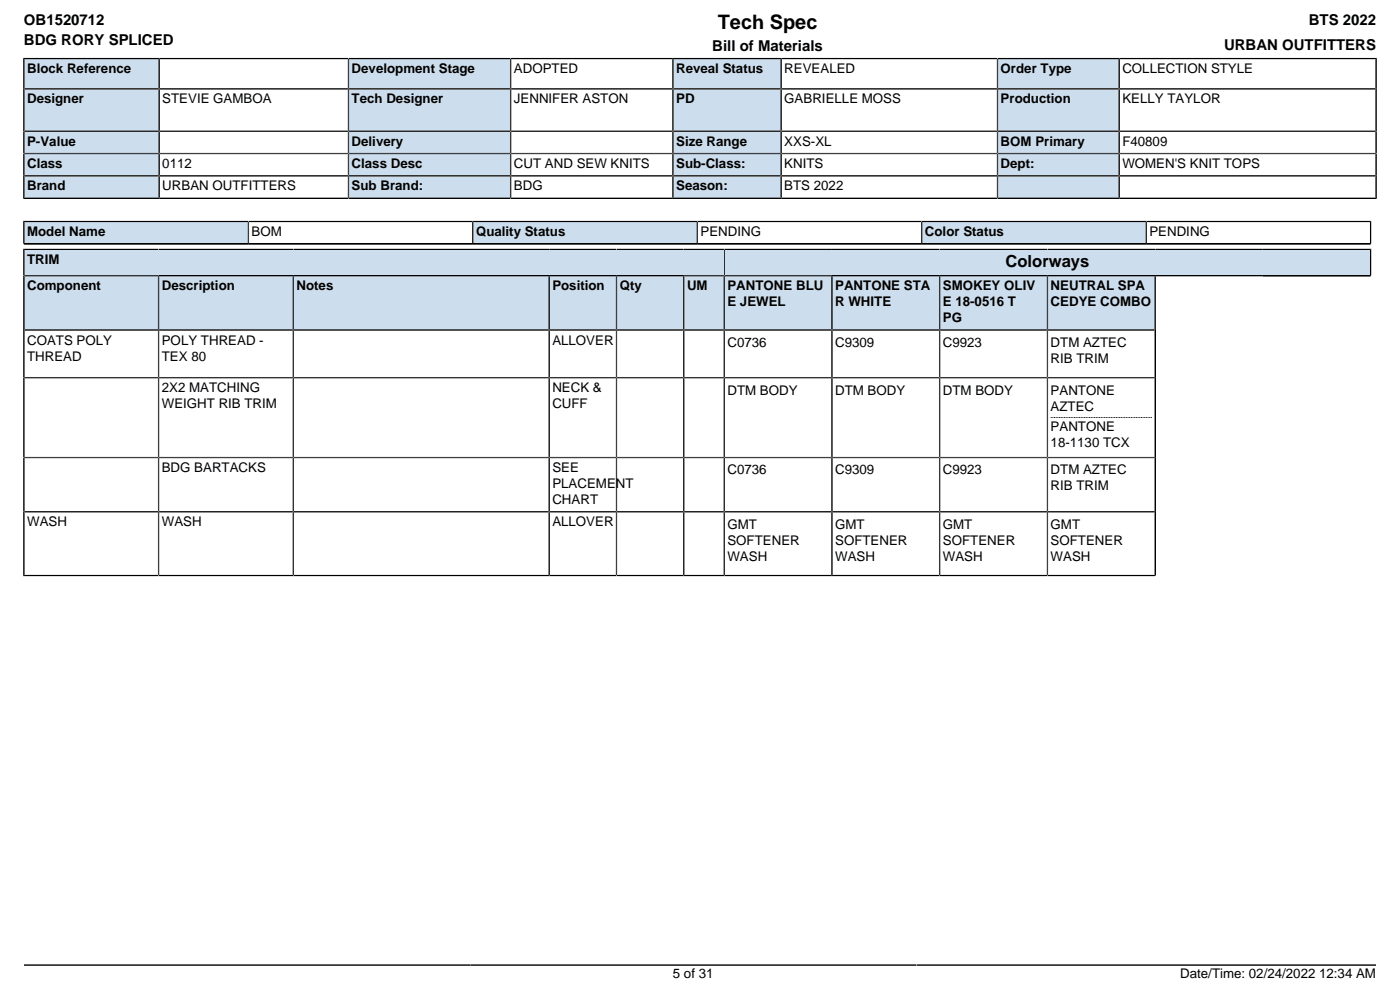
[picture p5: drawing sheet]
<svg xmlns="http://www.w3.org/2000/svg" width="297mm" height="210mm" viewBox="0 0 297 210" stroke-linecap="round" stroke-linejoin="round" font-family="sans-serif">
<defs><g id="words">
<text font-size="4.2" x="152.4" y="6.2">Tech Spec</text>
<text font-size="3.5" x="213.4" y="56.6">Colorways</text>
<g font-size="3.2">
<text x="5.1" y="5.3">OB1520712</text>
<text x="277.8" y="5.3">BTS 2022</text>
<text x="5.1" y="9.6">BDG RORY SPLICED</text>
<text x="151.2" y="10.8">Bill of Materials</text>
<text x="259.8" y="10.6">URBAN OUTFITTERS</text>
</g>
<g font-size="2.8">
<text x="5.8" y="15.5">Block Reference</text>
<text x="74.6" y="15.5">Development Stage</text>
<text x="109.1" y="15.5">ADOPTED</text>
<text x="143.5" y="15.5">Reveal Status</text>
<text x="166.5" y="15.5">REVEALED</text>
<text x="212.4" y="15.5">Order Type</text>
<text x="238.2" y="15.5">COLLECTION STYLE</text>
<text x="5.8" y="22">Designer</text>
<text x="34.5" y="22">STEVIE GAMBOA</text>
<text x="74.6" y="22">Tech Designer</text>
<text x="109.1" y="22">JENNIFER ASTON</text>
<text x="143.5" y="22">PD</text>
<text x="166.5" y="22">GABRIELLE MOSS</text>
<text x="212.4" y="22">Production</text>
<text x="238.2" y="22">KELLY TAYLOR</text>
<text x="5.8" y="30.9">P-Value</text>
<text x="5.8" y="35.7">Class</text>
<text x="34.5" y="35.7">0112</text>
<text x="74.6" y="30.9">Delivery</text>
<text x="74.6" y="35.7">Class Desc</text>
<text x="109.1" y="35.7">CUT AND SEW KNITS</text>
<text x="143.5" y="30.9">Size Range</text>
<text x="143.5" y="35.7">Sub-Class:</text>
<text x="166.5" y="30.9">XXS-XL</text>
<text x="166.5" y="35.7">KNITS</text>
<text x="212.4" y="30.9">BOM Primary</text>
<text x="212.4" y="35.7">Dept:</text>
<text x="238.2" y="30.9">F40809</text>
<text x="238.2" y="35.7">WOMEN'S KNIT TOPS</text>
<text x="5.8" y="40.4">Brand</text>
<text x="34.5" y="40.4">URBAN OUTFITTERS</text>
<text x="74.6" y="40.4">Sub Brand:</text>
<text x="109.1" y="40.4">BDG</text>
<text x="143.5" y="40.4">Season:</text>
<text x="166.5" y="40.4">BTS 2022</text>
<text x="5.8" y="50.1">Model Name</text>
<text x="53.4" y="50.1">BOM</text>
<text x="101" y="50.1">Quality Status</text>
<text x="148.7" y="50.1">PENDING</text>
<text x="196.3" y="50.1">Color Status</text>
<text x="244" y="50.1">PENDING</text>
<text x="5.8" y="56">TRIM</text>
<text x="5.8" y="61.6">Component</text>
<text x="34.3" y="61.6">Description</text>
<text x="62.9" y="61.6">Notes</text>
<text x="117.2" y="61.6">Position</text>
<text x="131.5" y="61.6">Qty</text>
<text x="145.8" y="61.6">UM</text>
<text x="154.4" y="61.6">PANTONE BLU</text>
<text x="154.4" y="65">E JEWEL</text>
<text x="177.3" y="61.6">PANTONE STA</text>
<text x="177.3" y="65">R WHITE</text>
<text x="200.1" y="61.6">SMOKEY OLIV</text>
<text x="200.1" y="65">E 18-0516 T</text>
<text x="223" y="61.6">NEUTRAL SPA</text>
<text x="223" y="65">CEDYE COMBO</text>
<text x="200.1" y="68.4">PG</text>
<text x="5.8" y="73.1">COATS POLY</text>
<text x="5.8" y="76.5">THREAD</text>
<text x="34.3" y="73.1">POLY THREAD -</text>
<text x="34.3" y="76.5">TEX 80</text>
<text x="117.2" y="73.1">ALLOVER</text>
<text x="154.4" y="73.6">C0736</text>
<text x="177.3" y="73.6">C9309</text>
<text x="200.1" y="73.6">C9923</text>
<text x="223" y="73.6">DTM AZTEC</text>
<text x="223" y="77">RIB TRIM</text>
<text x="34.3" y="83.2">2X2 MATCHING</text>
<text x="117.2" y="83.2">NECK &amp;</text>
<text x="154.4" y="83.7">DTM BODY</text>
<text x="177.3" y="83.7">DTM BODY</text>
<text x="200.1" y="83.7">DTM BODY</text>
<text x="223" y="83.7">PANTONE</text>
<text x="34.3" y="86.6">WEIGHT RIB TRIM</text>
<text x="117.2" y="86.6">CUFF</text>
<text x="223" y="87.1">AZTEC</text>
<text x="223" y="91.5">PANTONE</text>
<text x="223" y="94.9">18-1130 TCX</text>
<text x="34.3" y="100.2">BDG BARTACKS</text>
<text x="117.2" y="100.2">SEE</text>
<text x="154.4" y="100.7">C0736</text>
<text x="177.3" y="100.7">C9309</text>
<text x="200.1" y="100.7">C9923</text>
<text x="223" y="100.7">DTM AZTEC</text>
<text x="117.2" y="103.5">PLACEMENT</text>
<text x="117.2" y="106.9">CHART</text>
<text x="223" y="104">RIB TRIM</text>
<text x="5.8" y="111.7">WASH</text>
<text x="34.3" y="111.7">WASH</text>
<text x="117.2" y="111.7">ALLOVER</text>
<text x="154.4" y="112.2">GMT</text>
<text x="177.3" y="112.2">GMT</text>
<text x="200.1" y="112.2">GMT</text>
<text x="223" y="112.2">GMT</text>
<text x="154.4" y="115.6">SOFTENER</text>
<text x="154.4" y="118.9">WASH</text>
<text x="177.3" y="115.6">SOFTENER</text>
<text x="177.3" y="118.9">WASH</text>
<text x="200.1" y="115.6">SOFTENER</text>
<text x="200.1" y="118.9">WASH</text>
<text x="223" y="115.6">SOFTENER</text>
<text x="223" y="118.9">WASH</text>
<text x="142.8" y="207.6">5 of 31</text>
<text x="250.5" y="207.6">Date/Time: 02/24/2022 12:34 AM</text>
</g>
</g></defs>
<path d="M5.3 12.6h28.3v6.1h-28.3z" fill="#cde"/>
<path d="M5.1 12.3v6.6h68.9v-6.5h-69.1M33.8 12.4v6.5" fill="none" stroke="#000" stroke-width=".35"/>
<path d="M74.1 12.6h34.1v6.1h-34.1z" fill="#cde"/>
<path d="M74 12.4h68.8v6.5h-68.8zM108.4 12.4v6.5" fill="none" stroke="#000" stroke-width=".35"/>
<path d="M143 12.6h22.6v6.1h-22.6z" fill="#cde"/>
<path d="M142.8 12.4h68.9v6.5h-68.9zM165.8 12.4v6.5" fill="none" stroke="#000" stroke-width=".35"/>
<path d="M211.9 12.6h25.5v6.1h-25.5z" fill="#cde"/>
<path d="M237.6 12.4v6.5M292.1 12.3v6.6h-80.4v-6.5h80.6" fill="none" stroke="#000" stroke-width=".35"/>
<path d="M5.3 19h28.3v8.7h-28.3z" fill="#cde"/>
<path d="M5.1 18.9h68.9v8.9h-68.9zM33.8 18.9v8.9" fill="none" stroke="#000" stroke-width=".35"/>
<path d="M74.1 19h34.1v8.7h-34.1z" fill="#cde"/>
<path d="M74 18.9h68.8v8.9h-68.8zM108.4 18.9v8.9" fill="none" stroke="#000" stroke-width=".35"/>
<path d="M143 19h22.6v8.7h-22.6z" fill="#cde"/>
<path d="M142.8 18.9h68.9v8.9h-68.9zM165.8 18.9v8.9" fill="none" stroke="#000" stroke-width=".35"/>
<path d="M211.9 19h25.5v8.7h-25.5z" fill="#cde"/>
<path d="M211.7 18.9h80.4v8.9h-80.4zM237.6 18.9v8.9" fill="none" stroke="#000" stroke-width=".35"/>
<path d="M5.3 28h28.3v4.4h-28.3z" fill="#cde"/>
<path d="M5.1 27.8h68.9v4.8h-68.9zM33.8 27.8v4.8" fill="none" stroke="#000" stroke-width=".35"/>
<path d="M74.1 28h34.1v4.4h-34.1z" fill="#cde"/>
<path d="M74 27.8h68.8v4.8h-68.8zM108.4 27.8v4.8" fill="none" stroke="#000" stroke-width=".35"/>
<path d="M143 28h22.6v4.4h-22.6z" fill="#cde"/>
<path d="M142.8 27.8h68.9v4.8h-68.9zM165.8 27.8v4.8" fill="none" stroke="#000" stroke-width=".35"/>
<path d="M211.9 28h25.5v4.4h-25.5z" fill="#cde"/>
<path d="M211.7 27.8h80.4v4.8h-80.4zM237.6 27.8v4.8" fill="none" stroke="#000" stroke-width=".35"/>
<path d="M5.3 32.8h28.3v4.3h-28.3z" fill="#cde"/>
<path d="M5.1 32.6h68.9v4.7h-68.9zM33.8 32.6v4.7" fill="none" stroke="#000" stroke-width=".35"/>
<path d="M74.1 32.8h34.1v4.3h-34.1z" fill="#cde"/>
<path d="M74 32.6h68.8v4.7h-68.8zM108.4 32.6v4.7" fill="none" stroke="#000" stroke-width=".35"/>
<path d="M143 32.8h22.6v4.3h-22.6z" fill="#cde"/>
<path d="M142.8 32.6h68.9v4.7h-68.9zM165.8 32.6v4.7" fill="none" stroke="#000" stroke-width=".35"/>
<path d="M211.9 32.8h25.5v4.3h-25.5z" fill="#cde"/>
<path d="M211.7 32.6h80.4v4.7h-80.4zM237.6 32.6v4.7" fill="none" stroke="#000" stroke-width=".35"/>
<path d="M5.3 37.5h28.3v4.4h-28.3z" fill="#cde"/>
<path d="M33.8 37.3v4.8M4.9 42.1h69.1v-4.8h-68.9v4.9" fill="none" stroke="#000" stroke-width=".35"/>
<path d="M74.1 37.5h34.1v4.4h-34.1z" fill="#cde"/>
<path d="M74 37.3h68.8v4.8h-68.8zM108.4 37.3v4.8" fill="none" stroke="#000" stroke-width=".35"/>
<path d="M143 37.5h22.6v4.4h-22.6z" fill="#cde"/>
<path d="M142.8 37.3h68.9v4.8h-68.9zM165.8 37.3v4.8" fill="none" stroke="#000" stroke-width=".35"/>
<path d="M211.9 37.5h25.5v4.4h-25.5z" fill="#cde"/>
<path d="M237.6 37.3v4.8M292.3 42.1h-80.6v-4.8h80.4v4.9" fill="none" stroke="#000" stroke-width=".35"/>
<path d="M5.3 47.2h47.2v4.4h-47.2z" fill="#cde"/>
<path d="M5.1 46.8v4.9h95.3v-4.7h-95.5M52.7 47v4.7" fill="none" stroke="#000" stroke-width=".35"/>
<path d="M100.5 47.2h47.3v4.4h-47.3z" fill="#cde"/>
<path d="M100.4 47h95.3v4.7h-95.3zM148 47v4.7" fill="none" stroke="#000" stroke-width=".35"/>
<path d="M195.8 47.2h47.3v4.4h-47.3z" fill="#cde"/>
<path d="M5.1 52.7v5.8h148.6v-5.6h-148.8M243.3 47v4.7M291 46.8v4.9h-285.9M291.1 47h-95.4v4.7" fill="none" stroke="#000" stroke-width=".35"/>
<path d="M5.3 53.1h148.3v5.2h-148.3z" fill="#cde"/>
<path d="M290.9 52.7v5.8h-137.2v-5.6h137.4" fill="none" stroke="#000" stroke-width=".35"/>
<g fill="#cde">
<path d="M153.9 53.1h136.9v5.2h-136.9z"/>
<path d="M5.3 58.7h28.2v11.1h-28.2z"/>
</g>
<path d="M5.1 58.5h28.6v11.5h-28.6z" fill="none" stroke="#000" stroke-width=".35"/>
<path d="M33.8 58.7h28.3v11.1h-28.3z" fill="#cde"/>
<path d="M33.7 58.5h28.6v11.5h-28.6z" fill="none" stroke="#000" stroke-width=".35"/>
<path d="M62.4 58.7h54v11.1h-54z" fill="#cde"/>
<path d="M62.3 58.5h54.3v11.5h-54.3z" fill="none" stroke="#000" stroke-width=".35"/>
<path d="M116.7 58.7h14v11.1h-14z" fill="#cde"/>
<path d="M116.6 58.5h14.3v11.5h-14.3z" fill="none" stroke="#000" stroke-width=".35"/>
<path d="M131 58.7h14v11.1h-14z" fill="#cde"/>
<path d="M130.9 58.5h14.3v11.5h-14.3z" fill="none" stroke="#000" stroke-width=".35"/>
<path d="M145.3 58.7h8.3v11.1h-8.3z" fill="#cde"/>
<path d="M145.2 58.5h8.5v11.5h-8.5z" fill="none" stroke="#000" stroke-width=".35"/>
<path d="M153.9 58.7h22.5v11.1h-22.5z" fill="#cde"/>
<path d="M153.7 58.5h22.9v11.5h-22.9z" fill="none" stroke="#000" stroke-width=".35"/>
<path d="M176.8 58.7h22.5v11.1h-22.5z" fill="#cde"/>
<path d="M176.6 58.5h22.9v11.5h-22.9z" fill="none" stroke="#000" stroke-width=".35"/>
<path d="M199.6 58.7h22.6v11.1h-22.6z" fill="#cde"/>
<path d="M199.5 58.5h22.8v11.5h-22.8z" fill="none" stroke="#000" stroke-width=".35"/>
<path d="M222.5 58.7h22.5v11.1h-22.5z" fill="#cde"/>
<g fill="none" stroke="#000" stroke-width=".35">
<path d="M245.2 58.5v63.6h-240.3M290.9 58.5h-68.6v63.6M33.7 70v52.1M62.3 70v52.1M116.6 70v52.1M130.9 70v52.1M145.2 70v52.1M153.7 70v52.1M176.6 70v52.1M199.5 70v52.1M245.2 70h-240.1v52.3M5.1 80.1h240.1"/>
<path d="M5.1 97.1h240.1M5.1 108.6h240.1M5.1 204.7h287"/>
</g>
<path d="M244.5 88.6h-21.5" fill="none" stroke="#050505" stroke-width=".21" stroke-dasharray=".2 .1" stroke-linecap="butt"/>
<use href="#words"/>
</svg>
